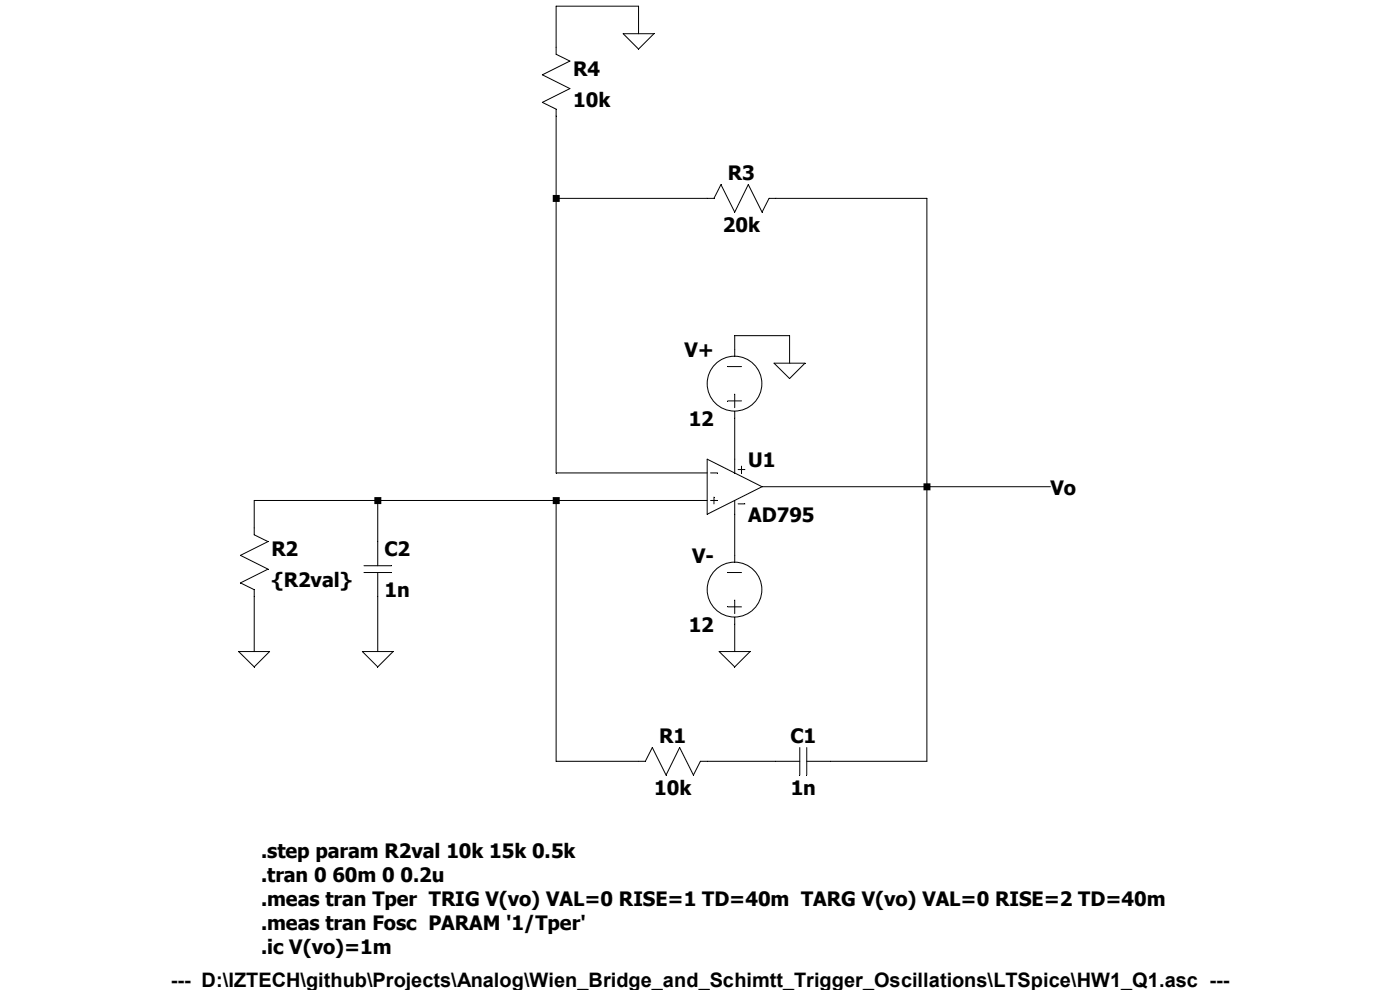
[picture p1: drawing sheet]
<svg xmlns="http://www.w3.org/2000/svg" width="297mm" height="210mm" viewBox="0 0 297 210" stroke-linecap="round" stroke-linejoin="round" font-family="sans-serif">
<defs><g id="words">
<g font-size="4.2">
<text x="121.6" y="16.1">R4</text>
<text x="121.6" y="22.6">10k</text>
<text x="154.4" y="38.3">R3</text>
<text x="153.4" y="49.2">20k</text>
<text x="145.2" y="75.8">V+</text>
<text x="146.1" y="90.3">12</text>
<text x="158.7" y="99.1">U1</text>
<text x="222.8" y="104.9">Vo</text>
<text x="158.7" y="110.7">AD795</text>
<text x="57.6" y="118">R2</text>
<text x="81.6" y="118">C2</text>
<text x="146.8" y="119.5">V-</text>
<text x="57.6" y="124.5">{R2val}</text>
<text x="81.6" y="126.7">1n</text>
<text x="146.1" y="134">12</text>
<text x="139.9" y="157.7">R1</text>
<text x="167.7" y="157.7">C1</text>
<text x="138.8" y="168.6">10k</text>
<text x="167.8" y="168.6">1n</text>
<text x="55.4" y="182.1">.step param R2val 10k 15k 0.5k</text>
<text x="55.4" y="187.2">.tran 0 60m 0 0.2u</text>
<text x="55.4" y="192.3">.meas tran Tper TRIG V(vo) VAL=0 RISE=1 TD=40m TARG V(vo) VAL=0 RISE=2 TD=40m</text>
<text x="55.4" y="197.4">.meas tran Fosc PARAM '1/Tper'</text>
<text x="55.4" y="202.5">.ic V(vo)=1m</text>
<text x="36.2" y="209.3">--- D:\IZTECH\github\Projects\Analog\Wien_Bridge_and_Schimtt_Trigger_Oscillations\LTSpice\HW1_Q1.asc ---</text>
</g>
</g></defs>
<g fill="none" stroke="#000" stroke-width=".21">
<path d="M132.2 7.2h6.5l-3.2 3.2zM135.5 7.2v-5.9h-17.5v10.2l2.9 1.5-5.8 2.9 5.8 2.9-5.8 2.9 2.9 1.5v77.1h32M118 42.1h33.5l1.5-2.9 2.9 5.8 2.8-5.8 3 5.8 1.5-2.9h33.4v119.4h-25.4M154.4 77.8h2.9M155.9 75.6v-4.4h11.6v5.8M164.2 77h6.6l-3.3 3.3zM150 97.4l11.7 5.9-11.7 5.8zM154.4 85h2.9M155.9 83.6v2.9M155.9 87.2v13.1M156.6 99.6h1.4M157.3 98.9v1.4"/>
<path d="M80.1 106.2v13.8M118 106.2v55.3h18.9l1.5-2.9 2.9 5.8 2.9-5.8 2.9 5.8 1.5-2.9h21.1M150 106.2h-96.1v7.3l3 1.4-5.9 2.9 5.9 2.9-5.9 3 2.9 1.4v13.1M150.7 100.3h1.5M150.7 106.2h1.5M151.5 105.5v1.4M155.9 106.2v13.1M156.6 106.9h1.4M161.7 103.3h61.1M50.6 138.2h6.6l-3.3 3.3zM76.9 138.2h6.5l-3.3 3.3zM77.2 121.5h5.9"/>
<path d="M77.2 120h5.9M80.1 121.5v16.7M152.6 138.2h6.5l-3.2 3.3zM154.4 128.7h2.9M154.4 121.5h2.9M155.9 127.3v2.9M155.9 130.9v7.3M169.7 158.6v5.8M171.2 158.6v5.8"/>
<circle cx="155.8" cy="81.4" r="5.8"/>
<circle cx="155.8" cy="125.1" r="5.8"/>
</g>
<path d="M79.4 105.5h1.5v1.4h-1.5zM117.3 41.4h1.4v1.4h-1.4zM117.3 105.5h1.4v1.4h-1.4zM195.9 102.5h1.5v1.5h-1.5z" fill-rule="evenodd" fill="#000"/>
<use href="#words"/>
</svg>
